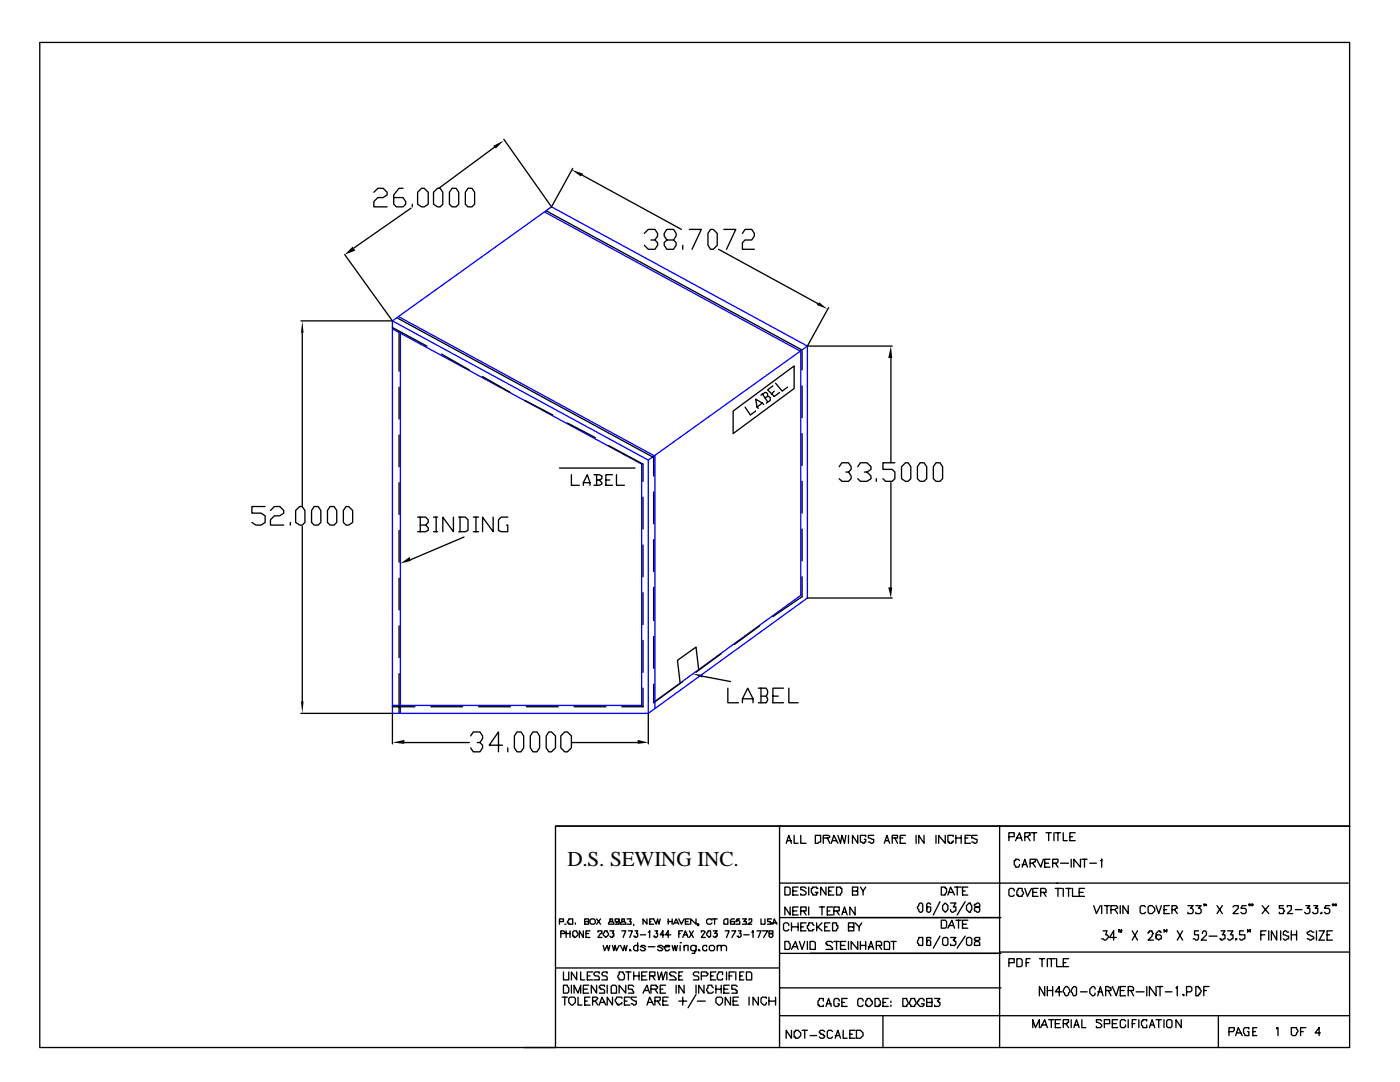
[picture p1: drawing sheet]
<svg xmlns="http://www.w3.org/2000/svg" width="279mm" height="216mm" viewBox="0 0 279 216" stroke-linecap="round" stroke-linejoin="round" font-family="sans-serif">
<defs><g id="words">
<text font-size="4.2" x="113.2" y="172.8">D.S. SEWING INC.</text>
</g></defs>
<path d="M108.7 42.3l51.1 27.8v48.7l-29.1 21.2M78.3 64l51.1 27.8v50.5M78.3 64l31.8-22.7 51 27.8v50.2l-31.7 23M78.3 64v78.3h51.1M78.3 65.6l49.8 27v48.2h-49.8M79.6 63.2l51.1 27.8v50.3M79.9 66.4v75.9M161.1 69.1l-31.7 22.7" fill="none" stroke="#00f" stroke-width=".26"/>
<g fill="none" stroke="#000" stroke-width=".26">
<path d="M7.9 8.5h261.4v156.3h-158.4v44.2h-103zM74.6 38.4l.8-.8h1.1l.8 .8v.5l-.8 .5h-1.1l-.8 .8v1.1h2.7M80.4 37.6h-.8l-1 1.3v1.8l.5 .6h1.3l.6-.6v-.5l-.6-.8h-1.8M83.3 38.4l.8-.8h.6l.8 .8v2.3l-.8 .6h-.6l-.8-.6zM86.5 38.4l.8-.8h.5l.6 .8v2.3l-.6 .6h-.5l-.8-.6zM90.2 37.6h.8l.5 .8v2.3l-.5 .6h-.8l-.5-.6v-2.3zM93.4 37.6h.8l.5 .8v2.3l-.5 .6h-.8l-.5-.6v-2.3zM98.7 29.4l-11.1 8.2M100.5 27.8l9.6 13.5 4.2-7.7M116.2 34.9l19.8 10.9M68.8 50.8l9.5 13.2h-18.2M82 41.5l-11.4 8"/>
<path d="M82.3 40.7v.6M109 42.1l51.1 27.7M128.6 46.6l.8-.8h1.3l.5 .8v.5l-.5 .8h-.8M130.7 47.9l.5 .5v.5l-.5 .8h-1.3l-.8-.8M133.1 47.9l-.5-.8v-.5l.5-.8h1.3l.5 .8v.5l-.5 .8h-1.3l-.5 .5v.5l.5 .8h1.3l.5-.8v-.5l-.5-.5M136.3 48.9v.8M137.6 45.8h2.4l-1.9 3.9M141.8 45.8h.5l.8 .8v2.3l-.8 .8h-.5l-.5-.8v-2.3zM143.4 49.7l19.8 10.9M144.5 45.8h2.3l-1.8 3.9M148.2 46.6l.5-.8h1.3l.5 .8v.5l-.5 .8h-1.3l-.5 .5v1.3h2.3M60.3 66.4v34.7"/>
<path d="M78.3 65.4l6.9 3.7M79.4 63.5l51 27.8v3.7M79.6 66.1v8M79.6 77.3v6.3M88.1 70.6l5.6 3.2M96.3 75.1l5.6 3.2M104.8 79.9l5.5 2.9M151.9 78.8l.8-.5h.2l.3 .3v.5M152.1 78.6l1.1 1.6M152.7 79.4l.5-.3h.3l.2 .3v.5l-.8 .5M154.3 77l-1.1 .8 1.3 1.3 1.1-.8M154.5 78.1l-.5 .5"/>
<path d="M154.8 76.5l1.3 1.6 1.1-.8M160.1 70.1v3.7M160.1 77v6.3M165.4 61.4l-4.3 7.7h17M177.8 71.4v20.9M79.6 86.8v6.3M79.6 96.3v6.4M111.7 93.4h15M113.2 84.4l5.6 2.9M114 94.7v2.1h1.6M116.4 96.8v-.5l.8-1.6 .5 1.6v.5M116.4 96.3h1.3"/>
<path d="M118.5 94.7h1.1l.5 .3v.5l-.5 .3M119.1 95.8h.5l.5 .5v.3l-.5 .2h-1.1M119.1 94.7v2.1M120.9 95.8h.8M121.4 88.9l6.9 3.7v3.4M122.2 94.7h-1.3v2.1h1.3M123 94.7v2.1h1.6M128.3 99.2v6.4M130.4 98.2v6.3M146.3 82l12.2-9v4.5l-12.2 9zM148.7 81.2l1.1 1.6 1-.8M152.1 80.4l-1 .8"/>
<path d="M152.4 80.7l-1.6-1.1 .3 1.6 .2 .3M160.1 86.5v6.4M160.1 96v6.4M167.5 93.1l.5-.8h1.3l.6 .8v.6l-.6 .5h-.5M169.3 94.2l.6 .8v.5l-.6 .5h-1.3l-.5-.5M171.2 93.1l.5-.8h1.3l.8 .8v.6l-.8 .5h-.5M173 94.2l.8 .8v.5l-.8 .5h-1.3l-.5-.5M174.9 95.5v.5M177.8 96.3v20.9M178.6 92.3h-2.4v1.4h1.9l.5 .5v1.3l-.5 .5h-1.4l-.5-.5M179.9 93.1l.8-.8h.5l.6 .8v2.4l-.6 .5h-.5l-.8-.5zM183.6 92.3h.8l.5 .8v2.4l-.5 .5h-.8l-.5-.5v-2.4z"/>
<path d="M186.8 92.3h.8l.5 .8v2.4l-.5 .5h-.8l-.5-.5v-2.4zM52.9 101.1h-2.6v1.3h1.8l.8 .5v1.3l-.8 .6h-1l-.8-.6M54 101.9l.8-.8h1l.8 .8v.5l-.8 .5h-1l-.8 .8v1.1h2.6M57.9 104.2v.6M59 101.9l.8-.8h.5l.6 .8v2.3l-.6 .6h-.5l-.8-.6zM60.3 105v35M62.7 101.1h.8l.5 .8v2.3l-.5 .6h-.8l-.5-.6v-2.3zM65.9 101.1h.8l.5 .8v2.3l-.5 .6h-.8l-.5-.6v-2.3zM69.1 101.1h.5l.8 .8v2.3l-.8 .6h-.5l-.6-.6v-2.3zM79.6 105.8v6.4M79.6 115.4v6.3M83.3 103.2h1.6l.6 .5v.5l-.6 .6"/>
<path d="M83.9 104.8h1l.6 .5v.5l-.6 .3h-1.6M83.9 103.2v2.9M86.5 103.2h.8M86.5 106.1h.8M87 103.2v2.9M90.5 103.2v2.9l-2.1-2.9v2.9M91.5 103.2h1.4l.5 .5v2.1l-.5 .3h-1.4M91.8 103.2v2.9M92.6 107.2l-10.6 4.5M94.5 103.2h1M94.5 106.1h1M95 103.2v2.9"/>
<path d="M98.4 103.2v2.9l-2.1-2.9v2.9M101.3 103.2h-1.3l-.5 .5v2.1l.5 .3h1.3v-1.3h-.2M128.3 108.7v6.4M128.3 118.3v6.3M130.4 107.7v6.3M130.4 117.2v6.6M160.1 105.6v6.3M160.1 115.1v4l-5.8 3.9M161.1 119.3h17M79.6 124.9v6.3M79.6 134.4v7.9M128.3 137.3v3.7h-4.2"/>
<path d="M128.3 127.8v6.3M130.4 127v6.3M136.3 136l-5.9 4.2v-3.7M139.4 133.6l-.5-4.5-3.7 2.7 .5 4.5M140.2 134.9l5.6 1.1M143.9 130.4l-5 3.7M145.3 137.3v2.9h2.1M148.2 139.4h2.1M151.3 137.3h1.6l.3 .5v.6l-.3 .5M151.6 124.9l-5 3.7M151.9 138.9h1l.3 .8-.3 .5h-1.6M151.9 137.3v2.9"/>
<path d="M154.3 138.9h1M156.4 137.3h-2.1v2.9h2.1M157.4 137.3v2.9h1.9M60.1 142.3h18.2v6.1M78.3 141h4.5M80.7 148.2h13M86 141h6.3M93.9 146.8l.6-.8h1.3l.5 .8v.6l-.5 .8h-.6M95.5 141h6.4M95.8 148.2l.5 .5v.5l-.5 .8h-1.3l-.6-.8M100.3 148.7h-2.7l1.9-2.7v4M101.3 149.2v.8"/>
<path d="M103.2 146h.8l.5 .8v2.4l-.5 .8h-.8l-.5-.8v-2.4zM105 141h6.4M106.4 146h.8l.5 .8v2.4l-.5 .8h-.8l-.6-.8v-2.4zM109.5 146h.6l.8 .8v2.4l-.8 .8h-.6l-.5-.8v-2.4zM111.9 146.8l.8-.8h.5l.8 .8v2.4l-.8 .8h-.5l-.8-.8zM114 148.2h13.3M114.6 141h6.3M129.4 142.3v6.1M148.2 140.2v-.8l1-2.1 1.1 2.1v.8M110.9 164.8h158.4v44.2h-164.8M155.6 164.8v44.2M156.6 177h.8l.3 .3v1l-.3 .3h-.8z"/>
<path d="M156.9 168.3l.5-1.6 .6 1.6M157.2 167.7h.8M158.2 177.8h.8M158.5 166.7v1.6h.8M159.3 177h-1.1v1.6h1.1M159.8 166.7v1.6h1.1M160.9 177.3l-.3-.3h-.8v.5h.3l.8 .6v.2l-.3 .3h-.8v-.3M161.4 177v1.6M162.7 166.7h1.1v1.3h-.3l-.3 .3h-.5zM163.2 177.3h-.2v-.3h-.8v.3h-.3v.8l.3 .2v.3h.8v-.3l.2-.2h-.5M164.3 167.2h1.1l.2-.2-.2-.3h-1.1v1.6M164.8 177v1.6l-1-1.6v1.6"/>
<path d="M165.1 167.2l.5 1.1M165.4 177.8h.5M165.9 168.3l.5-1.6 .8 1.6M166.2 167.7h.8M166.4 177h-1v1.6h1M167 177h.7v.3h.3v.8l-.3 .2v.3h-.7zM167.2 166.7l.5 1.6 .3-1.6 .5 1.6 .3-1.6M169.3 166.7v1.6M170.1 177.8h.8l.3-.3v-.5h-1.1v1.6h1.1v-.8h-.3M171.2 166.7v1.6l-1.1-1.6v1.6M171.7 177l.5 .8v.8M172.8 167v-.3h-1.1v1.3l.8 .3v-.3h.3v-.5h-.3"/>
<path d="M172.8 177l-.6 .8M174.4 166.7h-1.1v.5l1.1 .3v.5l-.3 .3-.8-.3M176.5 168.3l.5-1.6 .5 1.6M176.7 167.7h.6M178.1 167.2h1v-.5h-1v1.6M178.6 167.2l.5 1.1M179.7 167.2h.5M180.7 166.7h-1v1.6h1M182.8 166.7v1.6M184.4 166.7v1.6l-1-1.6v1.6M186.8 166.7v1.6M187.6 179.9l-1.3 2.7"/>
<path d="M187.9 177h.7v.3h.3v.8l-.3 .2v.3h-.7zM188.6 166.7v1.6l-1.3-1.6v1.6M189.2 178.6l.5-1.6 .8 1.6M189.4 178.1h.8M190.2 167v-.3h-1v1.3h.2v.3h.6v-.3h.2v-.3M190.5 177h1.3M190.8 167.2h1M190.8 166.7v1.6M191 177v1.6M191.8 166.7v1.6M192.1 177.8h.5M192.6 167.2h.5"/>
<path d="M192.6 179.9l-1.6 2.7M193.1 177h-1v1.6h1M193.7 166.7h-1.1v1.6h1.1M195 166.7h-1.1v.5l1.1 .3v.5l-.3 .3-.8-.3M199.5 164.8v11.4h-43.9M201.3 167h1.1v-.8h-1.1v1.5M202.4 177.8v-.3l-.3-.2h-.5l-.3 .2v1.1l.3 .3h.5l.3-.3M202.7 167.7l.8-1.5 .5 1.5M202.9 167.2h.8M203.2 177.3h.8v.5l.3 .3-.3 .8h-.8v-.3h-.3v-.8l.3-.3zM203.5 171.7l-.3-.3h-.5v.3h-.3v.8l.3 .3v.2h.5l.3-.2v-.3M204 173l.5-1.6 .6 1.6"/>
<path d="M204 172.5h.8M204.5 177.3l.6 1.6 .7-1.6M204.5 167h.6l.2-.3h.3v-.5h-1.1v1.5M205.1 167l.5 .7M205.6 172.2h.5l.3-.2h.2v-.6h-1v1.6M205.8 166.2h1.1M206.1 178.1h.8M206.1 172.2l.5 .8M206.4 166.2v1.5M206.9 171.4l.8 1.6 .5-1.6M207.2 177.3h-1.1v1.6h1.1M207.7 178.1h1.1v-.6l-.3-.2h-.8v1.6"/>
<path d="M208.2 178.1l.6 .8M208.5 172.2h.8M208.8 166.2h1M209.3 166.2v1.5M209.5 171.4h-1v1.6h1M210.1 172.2h.8l.2-.2v-.6h-1v1.6M210.3 166.2v1.5M210.6 172.2l.5 .8M210.6 177.3h1.3M210.6 166.2h1.1M210.9 176.2h58.2M211.1 176.2h-11.6v32.8"/>
<path d="M211.1 166.2v1.5M211.1 177.3v1.6M211.7 172.2h1.6M212.2 166.2v1.5h.8M212.2 177.3v1.6M212.7 177.3h1.1M213.3 177.3v1.6M213.5 167h.5M213.8 171.4v1.6M214 177.3v1.6h1.1M214.6 166.2h-1.1v1.5h1.1M215.4 178.1h.8"/>
<path d="M215.6 171.4v1.6l-1.3-1.6v1.6M215.9 171.4h1.1M216.4 177.3h-1v1.6h1M216.4 171.4v1.6M217.5 172.2h1.3M219.6 171.7h.3v-.3v1.6M110.9 193.1h44.7M111.7 183.9h.7v-.5h-.7v1M111.9 186.3h.8v-.3l-.3-.3h-.5v1.4M112.2 199h1M112.4 196.6h.8v.2l.3 .3v.8l-.3 .3h-.8zM112.4 193.9v1.6h1.1v-1.6"/>
<path d="M112.7 184.4h.3zM112.7 199v1.6M113 185.7v1.4M113 186.3h.8M113.5 199.2a.94 .94 0 0 1 1.3 0v.8l-.5 .6h-.3l-.5-.6zM113.5 183.4h.8v1h-.8v-.3h-.3zM113.8 185.7v1.4M114 196.6v1.6M114.3 186l.3-.3h.5l.3 .8-.6 .6h-.2v-.3h-.3zM114.6 198.2v-1.6l.8 1.6 .5-1.6v1.6M114.8 184.1v.3M115.1 193.9v1.6l-1.1-1.6v1.6"/>
<path d="M115.4 199v1.6h.8M115.9 193.9v1.6h.8M116.4 185.7v1.4l-.8-1.4v1.4M116.4 197.4h.8M116.7 183.9h.8v-.5h-.8v1h.8v-.5h-.3M116.7 199.8h.5M116.9 186.3h.6M117.2 194.7h.5M117.5 196.6h-1.1v1.6h1.1M117.7 183.6a.66 .66 0 0 1 1.1 0v.5l-.3 .3h-.5l-.3-.3zM117.7 199h-1v1.6h1M117.7 185.7h-.8v1.4h.8"/>
<path d="M118.3 199.8h.5l.5-.6-.2-.2h-.8v1.6M118.3 193.9h-1.1v1.6h1.1M118.8 199.8l.5 .8M119.1 196.6v1.6l-1.1-1.6v1.6M119.1 183.4l.8 1M119.3 186v-.3h.8v.6h-.2l-.6 .8h.8M119.6 194.2v-.3h-.8l-.3 .3v.3l.3 .2h.5l.3 .3v.5h-1.1M119.9 183.4l-.8 1M120.4 188.6l.3 1.1 .5-1.1 .2 1.1 .3-1.1M120.7 185.7h.5v.3l.2 .3v.2l-.5 .6-.5-.6zM120.7 196.8v-.2h-.8l-.3 .2v.3h.3v.3h.5l.3 .2v.6h-1.1M121.2 194.2v-.3h-.8l-.3 .3v.3l.3 .2h.5l.3 .3v.5h-1.1"/>
<path d="M121.2 196.6v1.6M121.7 183.4v.5h.5l.3 .2v.3h-1.1v-.3l.3-.2h.5v-.5zM121.7 185.7h.8l-.3 .6h.3v.5h-.3v.3h-.2l-.3-.3M122 196.8l.2-.2h.6l.2 .2v1.4h-1zM122.2 199v1.6l-1-1.6v1.6M122.2 188.6l.3 1.1 .3-1.1 .2 1.1 .6-1.1M123.6 193.9h.8v.3l.2 .3v.8l-.2 .2h-.8v-.2l-.3-.3v-.3l.3-.2zM123.6 183.6v.3h-.3l-.3 .2v-.2h-.2v-.5h.8v1h-.8M123.8 188.6l.6 1.1 .2-1.1 .3 1.1 .2-1.1M124.1 183.4v.5h.5l.3 .2v.3h-1.1v-.3l.3-.2h.5v-.5zM124.1 199.2v-.2h-1.1v.2l-.2 .3v.3l.2 .2v.3h.3v.3l.8-.3v-.3M124.1 185.7h.8l-.5 1.4"/>
<path d="M124.6 199.8h.5M124.9 196.6v1.6l-1.3-1.6v1.6M124.9 193.9h1M125.1 183.4h.8l-.2 .5h.2v.5h-.8M125.4 185.7h.8l-.5 1.4M125.4 193.9v1.6M125.7 189.4l.2 .3h-.2zM125.7 199h-1.1v1.6h1.1M126.5 196.8l-.3-.2h-.8v.8h.8v.2l.3 .3v.3h-1.1M126.5 194.7h1M126.5 184.4v.3M126.5 193.9v1.6"/>
<path d="M126.7 185.7h.6l-.3 .6h.3v.5l-.3 .3h-.3v-.3h-.2M127 199h-1.1v.2l.3 .3 .8 .3v.5l-.3 .3-.8-.3M127.3 188.9v-.3h-.6l-.2 .3v.5l.2 .3h.6v-.3M127.3 188.1v1.6M127.5 193.9v1.6M127.8 186.5h1.1M128.1 194.7h.8M128.3 198.2l.8-1.6 .5 1.6M128.6 197.6h.8M128.9 188.9l-.3-.3h-.5l-.3 .3h.3l.8 .5-.3 .3h-.5l-.3-.3M129.1 193.9h-1v1.6h1M129.1 183.4v1l-.8-1v1"/>
<path d="M129.4 186h.2v-.3v1.4M129.4 188.9h1.3M129.6 194.7h1.1v-.8h-1.1v1.6M129.6 183.9h.3M129.9 197.4h1.1l.2-.3v-.3h-.2v-.2h-1.1v1.6M130.2 194.7l.5 .8M130.7 199.8h.8l.3-.3v-.5h-1.1v1.6M130.7 185.7h.5l-.2 .6h.2v.5l-.2 .3h-.3v-.3h-.3M130.7 197.4l.5 .8M131.2 193.9l.3 1.6 .5-1.6 .3 1.6 .5-1.6M131.2 199.8l.6 .8M131.8 183.4l-.3 1-.3-1-.2 1-.6-1h-.8v1h.8"/>
<path d="M131.8 197.4h.5M132.3 188.9l-.3-.3h-.5l-.3 .3 .8 .3 .3 .2-.3 .3h-.5l-.3-.3M132.3 199.8h.8M132.6 186.5h-.8l.5-.8v1.4M132.6 188.9h1v-.3h-.8v.3h-.2l.2 .8h.5l.3-.3M132.8 196.6h-1v1.6h1M133.1 193.9v1.6M133.3 199h-1v1.6h1M133.3 183.4v1M133.3 183.9h.8M133.9 186.5h-1.1l.5-.8v1.4M134.1 188.6l.3 1.1 .3-1.1 .2 1.1 .3-1.1"/>
<path d="M134.1 183.4v1M134.4 184.4l.5-1 .6 1M134.7 184.1h.5M134.9 194.2l-.2-.3h-.8l-.3 .3v.3h.3v.2h.5l.5 .6v.2h-1.3M134.9 196.6v1.6M135.5 183.4l.5 1 .5-1M135.5 199.8h1.6M135.5 194.7h.5M135.5 186.3h.2M135.7 188.1h.3zM135.7 188.6v1.1M136.3 193.9h-.8v1.6h.8"/>
<path d="M136.3 185.7h-.8v1.4M136.3 187.1l.5-1.4 .5 1.4M136.3 199v1.6M136.5 196.6v1.6l-1-1.6v1.6M136.5 188.9l.3-.3h.5v1.1M136.5 186.5h.6M136.5 188.6v1.1M136.8 183.9h.5M137.6 183.4h-.8v1h.8M137.6 185.7l.8 1.4M138.4 185.7l-.8 1.4M138.9 183.4v1l-1.1-1v1"/>
<path d="M138.9 188.6v1.1l-.3 .3v.2h-.5M138.9 188.9l-.3-.3h-.5l-.3 .3v.5l.3 .3h.5l.3-.3M138.9 196.6v1.6M138.9 198.4l-1.6 2.7M139.2 199.8h1.6M139.4 189.4l.3 .3h-.3zM139.4 194.2v-.3h-.8l-.2 .3v.3l.2 .2h.6l.2 .3v.5h-1M139.4 184.4h-.2h.2v.3h-.2M140 194.7h1l.3-.2v-.3h-.3v-.3h-1v1.6M140 186v-.3h.5l.3 .3-.8 1.1h.8M140.5 196.6v1.6l-1.1-1.6v1.6M141 188.9v-.3h-.5l-.3 .3v.5l.3 .3h.5v-.3"/>
<path d="M141.3 185.7h.5v1.1l-.2 .3-.6-.6zM141.6 188.9a.66 .66 0 0 1 1 0v.5l-.3 .3h-.5l-.2-.3zM141.8 194.7h.5M142.1 183.6l-.3-.2h-.5l-.3 .2v.5l.3 .3h.5l.3-.3M142.1 183.4h1M142.3 197.1l-.2-.3v-.2h-.8v.5l-.3 .3 .3 .8h.8l.2-.3M142.3 185.7h.8l-.5 .6h.5v.5h-.2v.3h-.3l-.3-.3M142.6 183.4v1M142.9 193.9h-1.1v1.6h1.1M142.9 197.4h1M142.9 196.6v1.6M143.1 199h.8l.3 .2v.8l-.5 .6h-.3l-.5-.6v-.8z"/>
<path d="M143.1 188.9l.3-.3h.5v1.1M143.1 188.6v1.1M143.9 188.9l.3-.3h.5l.3 .3v.8M143.9 196.6v1.6M144.2 194.5v-.6h-.8v.3l-.3 .3v.8l.3 .2h.8v-.2M144.5 183.6l.2-.2h.6v1h-.8zM144.5 197.4h.8M144.7 185.7h.8l-.5 1.4M145 193.9v1.6M145.5 196.6h-1v1.6h1M145.5 194.7h.5M145.8 199v1.6l-1.1-1.6v1.6"/>
<path d="M146 185.7h.8l-.8 1.4M146.3 199.8h.8M146.6 193.9h-1.1v1.6M146.6 183.4h-.6l-.2 .2v.8h.8v-.5h-.8v.2M146.8 193.9v1.6M147.1 196.8l-.3-.2h-.8v.8h.8v.2h.3v.6h-1.1M147.4 199h-1.1v1.6h1.1M147.4 185.7h.5l-.3 .6h.3v.5l-.3 .3h-.2v-.3h-.3M147.6 183.4h-.5l-.3 .5h.3v-.3h.3l.2 .3v.5h-.8M147.6 194.7h.6M148.2 183.4h.8l-.6 .5h.6v.5h-.8M148.4 193.9h-.8v1.6h.8"/>
<path d="M148.4 186.5h1.1M149 193.9h.8l.2 .3v1.3h-1zM149.5 183.6v-.2h.5v.5l-.8 .5h.8M149.5 199v1.6M150 186h.3v-.3v1.4M151.1 185.7h.8l-.6 1.4M151.3 199v1.6l-1-1.6v1.6M151.9 183.4v1h.8v-1M152.1 185.7h1.1l-.8 1.4M152.9 199.2v-.2h-.8l-.2 .2v.8l.5 .6h.3l.2-.3v-.3M153.5 185.7v.6h.5l.3 .2v.3l-.3 .3h-.3l-.2-.3v-.3l.2-.2h.6v-.6zM153.5 199.8h1.3"/>
<path d="M153.5 199v1.6M154 183.4h-.8v.5h.5v.2h.3v.3h-.8M154.3 184.4l.2-1 .5 1M154.3 184.1h.7M154.8 199v1.6M155.6 183.1h44.2M155.6 190.2h44.2M155.6 197.1h44.2M156.6 187.9h.8v.2l.3 .3v.8l-.3 .2h-.8zM157.4 184.7v-.3l-.2-.3h-.6l-.2 .3v1.1l.2 .2h.6l.2-.2M157.7 181v1.6l-1.1-1.6v1.6M158 189.4l.8-1.5 .5 1.5"/>
<path d="M158 184.1v1.6M158 184.9h1.3M158.2 181.8h.8M158.2 188.9h.8M159.3 181h-1.1v1.6h1.1M159.3 184.1v1.6M159.5 187.9l.6 1.5 .5-1.5M159.8 181.8h1.1v-.8h-1.1v1.6M159.8 184.9h.5M160.3 181.8l.6 .8M160.9 184.1h-1.1v1.6h1.1M161.1 187.9v1.5"/>
<path d="M161.4 181v1.6M161.7 187.9h.8l.2 .2v1.3h-1zM162.5 184.7l-.3-.3v-.3h-.8v.6h-.3v.5l.3 .3v.2h.8v-.2h.3M163 184.1v1.6M163.2 184.9l.8 .8M163.5 181h1.1M164 181v1.6M164 184.1l-1 1.1M164.3 199.8v-.6h-.8v.3l-.3 .3v.8h.3v.2h.8v-.2M164.6 184.9h.5M165.1 181.8h.5M165.6 184.1h-1v1.6h1"/>
<path d="M166.2 184.1h.8v.6h.2v.5l-.2 .3v.2h-.8zM166.2 181h-1.1v1.6h1.1M166.2 188.1l-.3-.2h-.8l-.3 .2v.3h.3v.2h.5l.6 .6v.2h-1.4M166.4 181.8h1.1v-.8h-1.1v1.6M166.4 187.9h1.1M167 181.8l.5 .8M167 187.9v1.5M167.5 199.8v-.3l-.3-.3h-.5l-.3 .3v1.1l.3 .2h.5l.3-.2v-.3h-.3M167.7 188.6h.8M168 182.6l.5-1.6 .6 1.6M168.3 182h.5M168.8 187.9h-1.1v1.5h1.1"/>
<path d="M169.1 199.2h-1.1v1.6h1.1M169.3 184.9h1.1v-.8h-1.1v1.6h1.1v-.8h-.3M169.3 187.9v1.5M170.7 181v1.6l-1.1-1.6v1.6M170.7 184.1l.7 .8v.8M171.2 187.9v1.5l-1.3-1.5v1.5M171.7 188.6h1.1M171.7 187.9v1.5M172 184.1l-.6 .8M172.2 199.8v-.3l-.2-.3h-.6l-.2 .3v1.1l.2 .2h.6l.2-.2M172.8 187.9v1.5M173 199.2h.6l.2 .3v.3h.3v.5l-.5 .5h-.6v-.2h-.2v-.8l.2-.3z"/>
<path d="M173.3 189.4l.5-1.5 .6 1.5M173.3 188.9h.8M174.6 199.2h.8v.3l.3 .3v.8h-.3v.2h-.8zM174.9 188.6h1v-.5l-.2-.2h-.8v1.5M175.4 188.6l.5 .8M176.5 187.9h.8l.2 .2v1.3h-1zM177.3 199.2h-1.1v1.6h1.1M177.8 199.8v.2zM177.8 187.9h1.1M178.3 187.9v1.5M180.2 199.2h.8l.2 .8-.2 .8h-.8zM181.8 199.2h.8l.2 .8-.2 .8h-.8v-.2l-.3-.3z"/>
<path d="M183.4 180.4l.2-.2h.3l.2 .2v1.4l-.2 .2h-.3l-.2-.2v-.3l-.3-.3zM183.4 187.1h.7v1.5h-.7v-.2l-.3-.3zM184.4 199.8v-.3l-.3-.3h-.5l-.2 .3v.3h-.3v.5l.5 .5h.5l.3-.2v-.3h-.5M185.7 180.4l-.2-.2h-.3l-.3 .2v1.4l.3 .2h.3l.2-.2v-.8h-.8v.5M185.7 187.3v-.2h-.8v1.5h.8v-.7l-.2-.3h-.3l-.3 .3v.2M186.5 199.2h1.1l-.5 .6h.2v.2h.3v.6l-.3 .2h-.8v-.2M187.6 186.8l-1.3 2.4M187.9 183.6h.7l.3 .3v1l-.3 .3h-.7zM188.1 180.7l.5-.5 .6 .5v.8l-.6 .5-.5-.5zM188.1 187.3a.66 .66 0 0 1 1.1 0v1.1l-.3 .2h-.5l-.3-.2zM189.2 185.2l.8-1.6 .5 1.6M189.4 184.7h.8"/>
<path d="M189.7 180.2h1.1l-.6 .8h.6v.8l-.8 .2-.3-.2v-.3M189.7 187.1h1.1l-.6 .5h.3v.3h.3v.5l-.3 .2h-.8v-.2M190.8 183.6h1M191.3 183.6v1.6M192.1 184.4h.8M192.6 186.8l-1.6 2.4M192.9 180.7l.5-.5h.3v.2l.2 .3v.8l-.2 .3v.2h-.3l-.5-.5zM192.9 187.3a.66 .66 0 0 1 1 0v1.1l-.2 .2h-.6l-.2-.2zM193.1 183.6h-1v1.6h1M194.5 180.4v.3l.2 .3h.6l.2 .2v.6l-.2 .2-.8-.2v-.6l.2-.2h.8v-.6l-.2-.2zM194.7 187.1l-.2 .2v.3h.2l.8 .5v.5h-1v-.5l.8-.5h.2v-.5zM199.5 190h69.8"/>
<path d="M201.3 192.1h1.1v-.8h-1.1v1.6M202.9 191.3h.8l.3 .3v1l-.3 .3h-.8zM204.8 192.1h.5M205.6 191.3h-.8v1.6M207.4 191.3h1.1M208 191.3v1.6M208.5 196.8v1.9l-1.1-1.9v1.9M209 191.3v1.6M209 196.8v1.9M209 197.6h1.1M209.3 191.3h1.3M209.8 191.3v1.6"/>
<path d="M210.1 196.8v1.9M210.9 191.3v1.6h1M211.9 197.9h-1.3l.8-1.1v1.9M212.2 192.1h.5M212.5 197.1l.2-.3h.3l.5 .8-.2 .8-.3 .3h-.3l-.5-.8zM213.3 191.3h-1.1v1.6h1.1M214 197.1l.3-.3h.3l.2 .3v1.3l-.2 .3h-.3l-.5-.8zM215.6 197.9h1.4M218.3 180.7l.5 1.6 .8-1.6M218.5 197.4v-.3l-.2-.3h-.3l-.5 .6v.8l.5 .5h.3l.2-.3v-.2M219.1 198.7l.5-1.9 .5 1.9M219.1 197.9h.8"/>
<path d="M219.9 180.7v1.6M220.1 185.7h.8l-.2 .8h.2l.3 .3v.3l-.5 .5-.8-.3M220.4 180.7h1.1M220.7 197.6h1v-.5h-.2l-.3-.3h-.5v1.9M220.9 180.7v1.6M221.2 197.6l.5 1.1M221.7 181.5h.8l.3-.3h.2v-.2l-.2-.3h-1.1v1.6M222 196.8l.8 1.9 .5-1.9M222.5 181.5l.5 .8M222.8 187.1h-1.3l.7-1.4v1.9M223.3 185.7v-.2v.5M223.6 197.6h.8"/>
<path d="M223.6 180.7v1.6M223.8 185.7h-.2l.2-.2v.5h-.2M224.6 196.8h-1v1.9h1M225.2 180.7v1.6l-1.1-1.6v1.6M225.2 197.6h1v-.5l-.2-.3h-.8v1.9M225.7 197.6l.5 1.1M226 185.7l1 1.9M226.7 197.9h1.6M227 185.7l-1 1.9M228.6 181l-.3-.3h-.5l-.3 .3v1l.3 .3h.5l.3-.3M228.9 196.8v1.9M229.1 181l.3-.3h.5l.6 .5v.6l-.6 .5h-.5l-.3-.3z"/>
<path d="M229.1 186.3v-.3h.3v-.3h.5v.3l.3 .3-.3 .2v.3l-.8 .8h1.1M230.7 180.7l.5 1.6 .6-1.6M230.7 196.8v1.9l-1.3-1.9v1.9M231 196.8h1M231.5 196.8v1.9M231.8 186h-.3v-.3h-.3l-.5 .6v1h.3l.2 .3 .3-.3h.3v-.5l-.3-.3h-.5l-.3 .3v.3M232.3 181.5h.5M232.6 185.7h-.3v-.2l.3 .2-.3 .3M232.6 197.9h1.3M232.8 185.7v-.2v.5M233.4 180.7h-1.1v1.6h1.1M233.9 181.5h.5l.3-.3h.2v-.2l-.2-.3h-.8v1.6"/>
<path d="M234.4 181.5l.5 .8M234.7 197.1h.2v-.3v1.9M234.9 185.7l1.1 1.9M236 198.4h.3v.3zM236 185.7l-1.1 1.9M236.8 197.9h.8l.3-.3v-.5l-.3-.3h-.8v1.9M237.1 180.7h1l-.5 .5h.3l.2 .3v.5l-.2 .3h-.8v-.3M238.7 196.8h.5v.3h.2v.3l.3 .2-.3 .8h-.2v.3h-.5zM238.7 180.7h1l-.5 .5h.2l.3 .3v.5l-.3 .3h-.7v-.3M239.2 185.7h-.8v.8h.8v.8l-.3 .3-.8-.3M240 186.3v-.3l.2-.3h.3l.3 .3v.5l-1.1 1.1h1.1M240.2 197.6h.6"/>
<path d="M240.5 180.4h-.3h.3v.3h-.3M240.8 180.4v.3M241.3 196.8h-1.1v1.9M241.3 186.8h1.6M242.9 180.7l1 1.6M243.7 185.7h.8l-.6 .8h.6v.8h-.3l-.3 .3h-.2v-.3h-.3M243.9 180.7l-1 1.6M245 185.7h1.1l-.6 .8h.6v.8h-.3l-.3 .3h-.2l-.3-.3M246.1 181l.2-.3h.8v.5l-1 1.1h1M246.6 187.3h.3l-.3 .3zM248.2 185.7h-.8v.8h1v.8h-.2l-.3 .3h-.3l-.2-.3M248.7 180.7h-.8l-.3 .5h.8l.3 .3v.5l-.3 .3h-.5l-.3-.3"/>
<path d="M249.2 185.7h-.2v-.2l.2 .2-.2 .3M249.5 180.4h-.3h.3v.3h-.3M249.5 185.7v-.2v.5M250 180.4h-.2h.2v.3h-.2M251.6 186.5h.8M251.9 180.7l1.3 1.6M252.7 185.7h-1.1v1.9M253.2 180.7l-1.3 1.6M253.2 185.7v1.9M254.8 185.7v1.9l-1.1-1.9v1.9M255.6 185.7v1.9M256.1 180.7h-.8v.5h.8v.3l.3 .3-.3 .2v.3h-.8v-.3"/>
<path d="M256.9 181v-.3h.8v.8l-.8 .8h1.1M257.2 186h-.3l-.3-.3h-.2l-.3 .3v.5l1.1 .3v.5h-.3l-.3 .3h-.2l-.3-.3M257.7 186.5h1.1M257.7 185.7v1.9M258.5 181.5h1.3M258.8 185.7v1.9M260.6 180.7h.8l-.5 .5h.5v.8l-.3 .3h-.5l-.3-.3M262.2 180.7h.8l-.5 .5h.5v.8l-.3 .3h-.5l-.3-.3M262.2 186h-.3l-.2-.3-.8 .3v.3l.2 .2 .8 .3 .3 .3v.2h-.3l-.2 .3-.8-.3M262.7 185.7v1.9M263.3 185.7h1l-1 1.9h1M263.5 182.3l.3-.3v.3z"/>
<path d="M264.8 186.5h.6M265.4 180.7h-.8l-.3 .5h.8l.3 .3v.5l-.3 .3h-.5l-.3-.3M265.9 185.7h-1.1v1.9h1.1M266.2 180.4h-.3h.3v.3h-.3M266.7 180.4h-.3h.3v.3h-.3M119.6 200.6l.5-1.6 .8 1.6M119.9 200h.8M129.1 200.6l.5-1.6 .8 1.6M129.4 200h.8M155.6 202.7h113.7M158 205.6v1.6l-1.1-1.6v1.6M158.5 205.8h.3v-.2h.5l.5 .5v.5l-.5 .6h-.5v-.3h-.3z"/>
<path d="M160.1 205.6h1M160.6 205.6v1.6M161.7 206.6h1.3M164.6 205.8l-.3-.2h-.5l-.3 .2v.3h.3v.3h.5v.2h.3v.3l-.3 .3h-.5l-.3-.3M164.8 200.8l.6-1.6 .5 1.6M165.1 200.3h.8M166.2 205.8l-.3-.2h-.5l-.3 .2v1.1l.3 .3h.5l.3-.3M166.7 207.2l.5-1.6 .5 1.6M166.7 206.6h.8M168 200h.5M168.3 205.6v1.6h.8M169.6 206.4h.5"/>
<path d="M170.7 205.6h-1.1v1.6h1.1M170.9 205.6h.8l.5 .5v.5l-.5 .6h-.8zM176.2 202.7v6.3M176.2 200h.5M177.8 200.6v.2M184.9 200h1.1v-.8h-1.1v1.6h1.1v-.8h-.3M206.1 205.1v-1.6l.5 1.6 .8-1.6v1.6M207.7 205.1l.8-1.6 .5 1.6M208 204.5h.8M209.3 203.5h1M209.8 203.5v1.6M210.6 204.3h.8"/>
<path d="M211.7 203.5h-1.1v1.6h1.1M212.2 204.3h.8v-.3h.3v-.5h-1.1v1.6M212.7 204.3l.6 .8M213.8 203.5v1.6M214.3 205.1l.5-1.6 .6 1.6M214.6 204.5h.5M215.9 203.5v1.6h.8M219.9 203.7l-.3-.2h-.8v.5h.3l.8 .5v.3l-.3 .3h-.8v-.3M220.4 204.3h1.1v-.8h-1.1v1.6M222 204.3h.8M223 203.5h-1v1.6h1M224.6 203.7l-.2-.2h-.6l-.2 .2v1.1l.2 .3h.6l.2-.3v-.3"/>
<path d="M225.2 203.5v1.6M226 204.3h.5M226.7 203.5h-.7v1.6M227.3 203.5v1.6M228.9 203.7v-.2h-.8v.2h-.3v.8l.3 .3v.3h.8v-.6M229.4 205.1l.5-1.6 .6 1.6M229.7 204.5h.5M230.7 203.5h1.1M231.2 203.5v1.6M232.3 203.5v1.6M232.8 203.7l.3-.2h.5l.3 .2v1.1l-.3 .3h-.5l-.3-.3zM235.7 203.5v1.6l-1-1.6v1.6"/>
<path d="M243.2 202.7v6.3M245.3 205.8h.8l.2-.2v-.5h-1v1.5M246.6 206.6l.5-1.5 .8 1.5M246.9 206.1h.7M249.2 205.3v-.2h-.8l-.2 .2v.8l.2 .3v.2h.8v-.8h-.2M250 205.8h.6M250.8 205.1h-.8v1.5h.8M254.8 205.3v-.2h.3v1.5M257.7 205.1h1.1v.2l.2 .3v.2l-.5 .8h-.5l-.3-.2zM259.6 205.8h.5M260.6 205.1h-1v1.5M263.5 206.1h-1l.8-1v1.5"/>
</g>
<path d="M98.4 29.1l2.1-1.1-1.5 1.6zM114 33.9l2.4 .8-.5 .5zM68.8 50.8l1.6-1.6 .5 .8zM60.3 64l.3 2.4h-.5zM163.5 60.3l1.6 1.3-2.1-.7zM177.8 69.1l.3 2.3h-.8zM79.9 112.4l1.9-1.3 .2 .8zM177.3 117.2h.8l-.3 2.1zM60.1 140h.5l-.3 2.3zM138.1 134.4l2.1 .3v.5zM78.3 148.2l2.4-.6v.8zM127.3 147.6l2.1 .6-2.1 .2z" fill="#000"/>
<use href="#words"/>
</svg>
